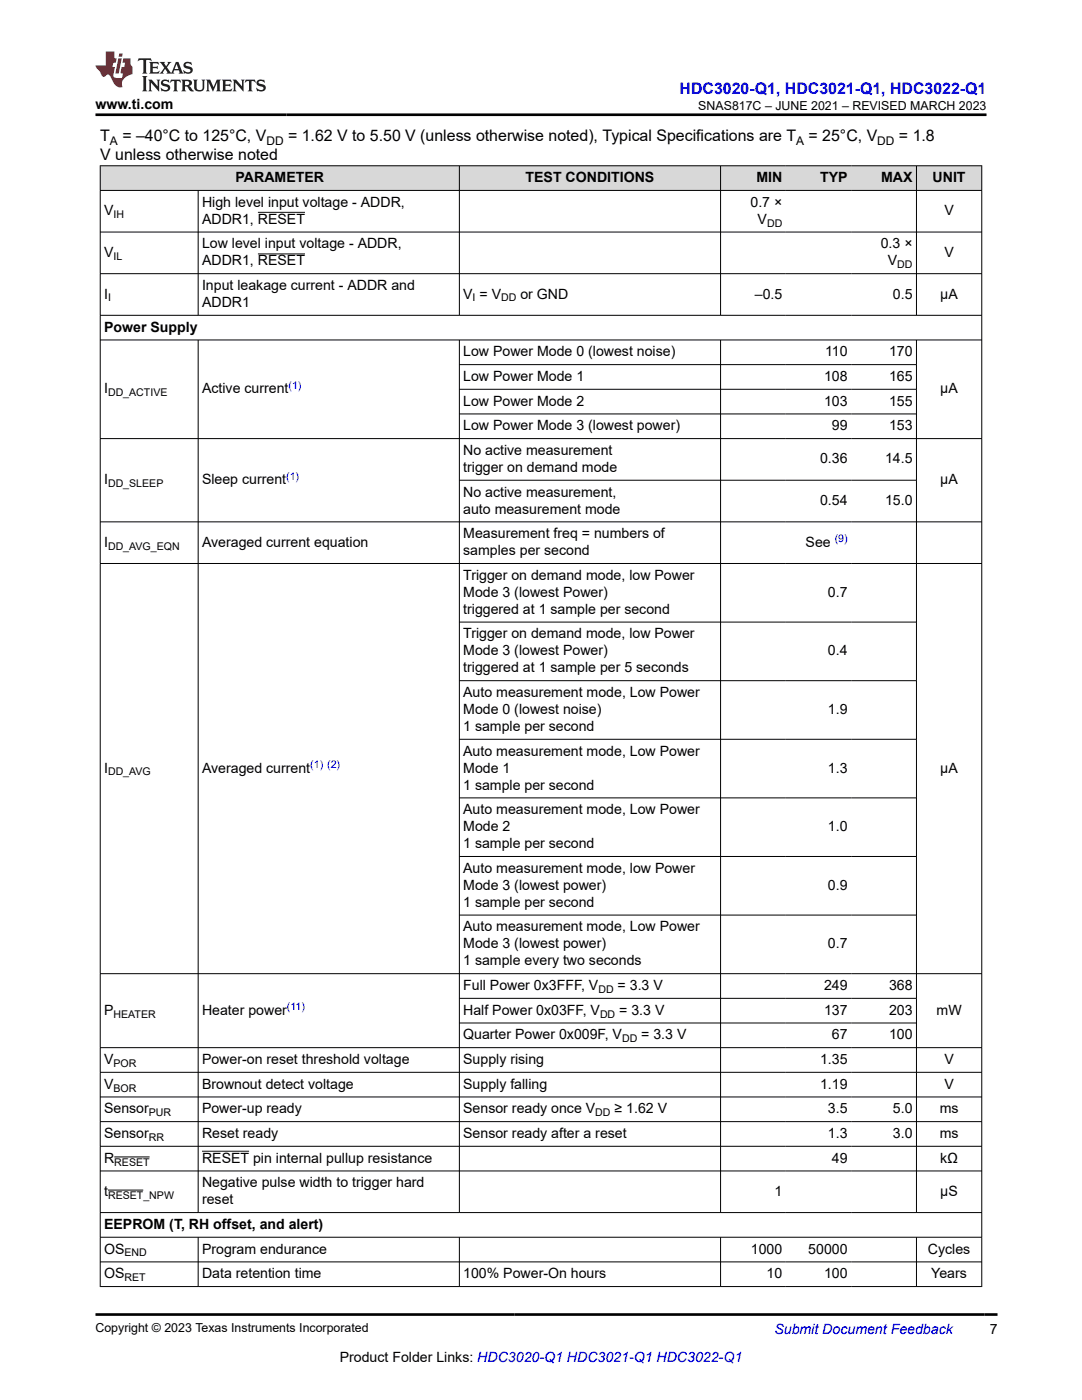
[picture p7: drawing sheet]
<svg xmlns="http://www.w3.org/2000/svg" width="216mm" height="279mm" viewBox="0 0 216 279" stroke-linecap="round" stroke-linejoin="round" font-family="sans-serif">
<defs><g id="words">
<text font-size="3.2" fill="#00f" x="135.6" y="18.7">HDC3020-Q1, HDC3021-Q1, HDC3022-Q1</text>
<g font-size="3.2">
<text x="20" y="28.2">T</text>
<text x="24.4" y="28.2">= –40°C to 125°C, V</text>
<text x="57.5" y="28.2">= 1.62 V to 5.50 V (unless otherwise noted), Typical Specifications are T</text>
<text x="161.3" y="28.2">= 25°C, V</text>
<text x="179.4" y="28.2">= 1.8</text>
<text x="20" y="32">V unless otherwise noted</text>
</g>
<g font-size="2.8">
<text x="19" y="21.8">www.ti.com</text>
<text x="40.3" y="41.3">High level input voltage - ADDR,</text>
<text x="47" y="36.4">PARAMETER</text>
<text x="104.9" y="36.4">TEST CONDITIONS</text>
<text x="149.8" y="41.3">0.7 ×</text>
<text x="150.9" y="36.4">MIN</text>
<text x="163.6" y="36.4">TYP</text>
<text x="175.8" y="36.4">MAX</text>
<text x="186.1" y="36.4">UNIT</text>
<text x="20.8" y="43">V</text>
<text x="40.3" y="44.7">ADDR1, RESET</text>
<text x="151.2" y="44.7">V</text>
<text x="188.4" y="43">V</text>
<text x="20.8" y="51.3">V</text>
<text x="40.3" y="49.6">Low level input voltage - ADDR,</text>
<text x="40.3" y="53">ADDR1, RESET</text>
<text x="175.7" y="49.6">0.3 ×</text>
<text x="177.2" y="53">V</text>
<text x="188.4" y="51.3">V</text>
<text x="20.8" y="59.6">I</text>
<text x="40.3" y="57.9">Input leakage current - ADDR and</text>
<text x="92.4" y="59.6">V = V</text>
<text x="103.8" y="59.6">or GND</text>
<text x="150.6" y="59.6">–0.5</text>
<text x="178.2" y="59.6">0.5</text>
<text x="187.6" y="59.6">µA</text>
<text x="40.3" y="61.3">ADDR1</text>
<text x="20.8" y="66.2">Power Supply</text>
<text x="92.4" y="71.1">Low Power Mode 0 (lowest noise)</text>
<text x="164.6" y="71.1">110</text>
<text x="177.4" y="71.1">170</text>
<text x="92.4" y="76">Low Power Mode 1</text>
<text x="164.4" y="76">108</text>
<text x="177.4" y="76">165</text>
<text x="20.8" y="78.5">I</text>
<text x="40.3" y="78.5">Active current</text>
<text x="92.4" y="81">Low Power Mode 2</text>
<text x="164.4" y="81">103</text>
<text x="177.4" y="81">155</text>
<text x="187.6" y="78.5">µA</text>
<text x="92.4" y="85.9">Low Power Mode 3 (lowest power)</text>
<text x="166" y="85.9">99</text>
<text x="177.4" y="85.9">153</text>
<text x="92.4" y="90.8">No active measurement</text>
<text x="92.4" y="94.2">trigger on demand mode</text>
<text x="163.6" y="92.5">0.36</text>
<text x="176.6" y="92.5">14.5</text>
<text x="20.8" y="96.7">I</text>
<text x="40.3" y="96.7">Sleep current</text>
<text x="92.4" y="99.1">No active measurement,</text>
<text x="163.6" y="100.8">0.54</text>
<text x="176.6" y="100.8">15.0</text>
<text x="187.6" y="96.7">µA</text>
<text x="92.4" y="102.5">auto measurement mode</text>
<text x="92.4" y="107.4">Measurement freq = numbers of</text>
<text x="20.8" y="109.1">I</text>
<text x="40.3" y="109.1">Averaged current equation</text>
<text x="92.4" y="110.8">samples per second</text>
<text x="160.7" y="109.1">See</text>
<text x="92.4" y="115.7">Trigger on demand mode, low Power</text>
<text x="92.4" y="119.1">Mode 3 (lowest Power)</text>
<text x="165.2" y="119.1">0.7</text>
<text x="92.4" y="122.5">triggered at 1 sample per second</text>
<text x="92.4" y="127.4">Trigger on demand mode, low Power</text>
<text x="92.4" y="130.8">Mode 3 (lowest Power)</text>
<text x="165.2" y="130.8">0.4</text>
<text x="92.4" y="134.2">triggered at 1 sample per 5 seconds</text>
<text x="92.4" y="139.1">Auto measurement mode, Low Power</text>
<text x="92.4" y="142.5">Mode 0 (lowest noise)</text>
<text x="165.2" y="142.5">1.9</text>
<text x="92.4" y="145.9">1 sample per second</text>
<text x="20.8" y="154.2">I</text>
<text x="40.3" y="154.2">Averaged current</text>
<text x="92.4" y="150.8">Auto measurement mode, Low Power</text>
<text x="92.4" y="154.2">Mode 1</text>
<text x="165.2" y="154.2">1.3</text>
<text x="187.6" y="154.2">µA</text>
<text x="92.4" y="157.6">1 sample per second</text>
<text x="92.4" y="162.5">Auto measurement mode, Low Power</text>
<text x="92.4" y="165.9">Mode 2</text>
<text x="165.2" y="165.9">1.0</text>
<text x="92.4" y="169.3">1 sample per second</text>
<text x="92.4" y="174.2">Auto measurement mode, low Power</text>
<text x="92.4" y="177.6">Mode 3 (lowest power)</text>
<text x="165.2" y="177.6">0.9</text>
<text x="92.4" y="181">1 sample per second</text>
<text x="92.4" y="185.9">Auto measurement mode, Low Power</text>
<text x="92.4" y="189.3">Mode 3 (lowest power)</text>
<text x="165.2" y="189.3">0.7</text>
<text x="92.4" y="192.7">1 sample every two seconds</text>
<text x="92.4" y="197.6">Full Power 0x3FFF, V</text>
<text x="123.2" y="197.6">= 3.3 V</text>
<text x="164.4" y="197.6">249</text>
<text x="177.4" y="197.6">368</text>
<text x="20.8" y="202.5">P</text>
<text x="40.3" y="202.5">Heater power</text>
<text x="92.4" y="202.5">Half Power 0x03FF, V</text>
<text x="123.6" y="202.5">= 3.3 V</text>
<text x="164.4" y="202.5">137</text>
<text x="177.4" y="202.5">203</text>
<text x="186.9" y="202.5">mW</text>
<text x="92.4" y="207.4">Quarter Power 0x009F, V</text>
<text x="128" y="207.4">= 3.3 V</text>
<text x="166" y="207.4">67</text>
<text x="177.4" y="207.4">100</text>
<text x="20.8" y="212.4">V</text>
<text x="40.3" y="212.4">Power-on reset threshold voltage</text>
<text x="92.4" y="212.4">Supply rising</text>
<text x="163.6" y="212.4">1.35</text>
<text x="188.4" y="212.4">V</text>
<text x="20.8" y="217.3">V</text>
<text x="40.3" y="217.3">Brownout detect voltage</text>
<text x="92.4" y="217.3">Supply falling</text>
<text x="163.6" y="217.3">1.19</text>
<text x="188.4" y="217.3">V</text>
<text x="20.8" y="222.2">Sensor</text>
<text x="20.8" y="227.1">Sensor</text>
<text x="40.3" y="222.2">Power-up ready</text>
<text x="40.3" y="227.1">Reset ready</text>
<text x="92.4" y="222.2">Sensor ready once V</text>
<text x="92.4" y="227.1">Sensor ready after a reset</text>
<text x="122.6" y="222.2">≥ 1.62 V</text>
<text x="165.2" y="222.2">3.5</text>
<text x="165.2" y="227.1">1.3</text>
<text x="178.2" y="222.2">5.0</text>
<text x="178.2" y="227.1">3.0</text>
<text x="187.5" y="222.2">ms</text>
<text x="187.5" y="227.1">ms</text>
<text x="20.8" y="232">R</text>
<text x="40.3" y="232">RESET pin internal pullup resistance</text>
<text x="166" y="232">49</text>
<text x="187.6" y="232">kΩ</text>
<text x="20.8" y="238.7">t</text>
<text x="40.3" y="237">Negative pulse width to trigger hard</text>
<text x="154.5" y="238.7">1</text>
<text x="187.6" y="238.7">µS</text>
<text x="20.8" y="245.3">EEPROM (T, RH offset, and alert)</text>
<text x="40.3" y="240.3">reset</text>
<text x="20.8" y="250.2">OS</text>
<text x="40.3" y="250.2">Program endurance</text>
<text x="149.8" y="250.2">1000</text>
<text x="161.3" y="250.2">50000</text>
<text x="185.2" y="250.2">Cycles</text>
<text x="20.8" y="255.1">OS</text>
<text x="40.3" y="255.1">Data retention time</text>
<text x="92.4" y="255.1">100% Power-On hours</text>
<text x="153" y="255.1">10</text>
<text x="164.4" y="255.1">100</text>
<text x="185.8" y="255.1">Years</text>
<text x="197.5" y="266.1">7</text>
<text x="67.8" y="271.7">Product Folder Links: HDC3020-Q1 HDC3021-Q1 HDC3022-Q1</text>
</g>
<text font-size="2.8" fill="#00f" x="154.5" y="266.2">Submit Document Feedback</text>
<g font-size="2.5">
<text x="139.3" y="21.9">SNAS817C – JUNE 2021 – REVISED MARCH 2023</text>
<text x="19" y="265.9">Copyright © 2023 Texas Instruments Incorporated</text>
</g>
<g font-size="2.4">
<text x="21.9" y="28.9">A</text>
<text x="53.2" y="28.9">DD</text>
<text x="158.9" y="28.9">A</text>
<text x="175.1" y="28.9">DD</text>
</g>
<g font-size="2.1">
<text x="22.6" y="43.5">IH</text>
<text x="153" y="45.2">DD</text>
<text x="22.6" y="51.8">IL</text>
<text x="179" y="53.5">DD</text>
<text x="21.6" y="60.2">I</text>
<text x="94.3" y="60.2">I</text>
<text x="100" y="60.2">DD</text>
<text x="21.6" y="79.1">DD_ACTIVE</text>
<text x="21.6" y="97.2">DD_SLEEP</text>
<text x="21.6" y="109.7">DD_AVG_EQN</text>
<text x="21.6" y="154.8">DD_AVG</text>
<text x="22.6" y="203.1">HEATER</text>
<text x="119.4" y="198.2">DD</text>
<text x="119.7" y="203.1">DD</text>
<text x="124.1" y="208">DD</text>
<text x="22.6" y="212.9">POR</text>
<text x="22.6" y="217.8">BOR</text>
<text x="29.7" y="222.8">PUR</text>
<text x="29.7" y="227.7">RR</text>
<text x="118.8" y="222.8">DD</text>
<text x="22.8" y="232.6">RESET</text>
<text x="21.6" y="239.2">RESET_NPW</text>
<text x="24.8" y="250.8">END</text>
<text x="24.8" y="255.7">RET</text>
</g>
<g font-size="2.1" fill="#00f">
<text x="57.6" y="77.6">(1)</text>
<text x="57.1" y="95.7">(1)</text>
<text x="166.5" y="108.2">(9)</text>
<text x="61.9" y="153.3">(1) (2)</text>
<text x="57.3" y="201.6">(11)</text>
</g>
</g></defs>
<g fill="#d8d8d8">
<path d="M20 33.1h175.9v4.9h-175.9z" fill-rule="evenodd"/>
<path d="M20.1 33.1h71.5v4.8h-71.5z" fill-rule="evenodd"/>
<path d="M91.7 33.1h52v4.8h-52z" fill-rule="evenodd"/>
<path d="M143.8 33.1h13v4.8h-13z" fill-rule="evenodd"/>
<path d="M156.8 33.1h13v4.8h-13z" fill-rule="evenodd"/>
<path d="M169.8 33.1h13v4.8h-13z" fill-rule="evenodd"/>
<path d="M182.9 33.1h12.9v4.8h-12.9z" fill-rule="evenodd"/>
</g>
<g fill="none" stroke="#000" stroke-width=".2">
<path d="M19.9 33.1h176.1M19.9 38h176.1M20 33v223.8M39.5 38v25M91.7 33v30M143.8 33v30M182.9 33v30M195.9 33v223.8M19.9 46.3h176.1M19.9 54.6h176.1M51.4 42.4h9.5M51.4 50.7h9.5"/>
<path d="M19.9 62.9h176.1M19.9 67.8h176.1M39.5 67.8v174.3M91.7 67.8v174.3M91.7 72.8h91.2M91.7 77.7h91.2M143.8 67.8v174.3M182.9 67.8v174.3M19.9 87.5h176.1M91.7 82.6h91.2M91.7 95.8h91.2M19.9 104.1h176.1"/>
<path d="M19.9 112.5h176.1M91.7 124.2h91.2M91.7 135.8h91.2M91.7 147.5h91.2M91.7 159.2h91.2M91.7 170.9h91.2M19.9 194.3h176.1M91.7 182.6h91.2M91.7 199.2h91.2M19.9 209.1h176.1M19.9 214h176.1M19.9 218.9h176.1"/>
<path d="M91.7 204.2h91.2M19.9 223.8h176.1M19.9 228.8h176.1M19.9 233.7h176.1M21.6 237.5h7M22.8 230.9h7.1M40.3 229.7h9.4M19.9 242h176.1M19.9 246.9h176.1M19.9 251.8h176.1M19.9 256.8h176.1M39.5 246.9v9.9"/>
<path d="M91.7 246.9v9.9M143.8 246.9v9.9M182.9 246.9v9.9"/>
</g>
<path d="M27.7 11.6l-.2 .6 .5-.2h.6v.1v2.2l-.2 .4h1l-.2-.4v-2.2v-.1h.5l.5 .2-.1-.6zM29.8 12.4l.2 .3v1.6l-.2 .4h1.9l.1-.6a1.08 1.08 0 0 1-1.3 .2v-.7h.6l.4 .2v-.7l-.4 .2h-.6v-.5l.2-.2a1 1 0 0 1 1 .3l-.1-.5zM31.8 12.4l1 1.1-1 1.2h.9l-.2-.2 .4-.8 .5 .8-.2 .2h1.6l-.2-.2 .1-.5h1l.1 .5-.1 .2h.9l-.2-.4-.8-1.9h-.5l-1 2.1-.8-1.1 .9-1h-.8l.2 .2-.5 .6-.3-.6 .1-.2zM35.2 12.8l.4 1h-.8zM36.8 12.5a.65 .65 0 0 0-.2 .7 .65 .65 0 0 0 .6 .5l.7 .1 .1 .3a.79 .79 0 0 1-.7 .4 .79 .79 0 0 1-.7-.5l.1 .7 .2-.1a.93 .93 0 0 0 1.1 0 .93 .93 0 0 0 .4-.9 1.46 1.46 0 0 0-1.2-.6l-.1-.3a1.09 1.09 0 0 1 1.2 .2l-.2-.6-.1 .1-.6-.2zM28.4 15.2l.2 .4v2.2l-.2 .4h1l-.2-.4v-2.2l.2-.4zM29.6 15.9l.2 .4v1.5l-.2 .4h.8l-.3-.4v-1.3l1.7 1.8v-2l.2-.4h-.8l.2 .2 .1 1.1-1.2-1.3zM32.3 16a.65 .65 0 0 0-.2 .8 .65 .65 0 0 0 .7 .4l.6 .2 .1 .2a.79 .79 0 0 1-.7 .4 .79 .79 0 0 1-.7-.5l.1 .7 .2-.1a.93 .93 0 0 0 1.1 .1 .93 .93 0 0 0 .4-1 1.46 1.46 0 0 0-1.2-.5l-.1-.4a1.09 1.09 0 0 1 1.2 .2l-.2-.6-.1 .1-.6-.1zM34.1 15.9l-.1 .6a.63 .63 0 0 1 .7-.3l.1 1.6-.3 .4h1l-.2-.4v-1.6a.66 .66 0 0 1 .8 .3l-.1-.6zM36.2 15.9l.2 .4v1.5l-.2 .4h.9l-.2-.2v-.7h.5l.1 .2a.79 .79 0 0 0 1.2 .6l-1-.9a.61 .61 0 0 0 .6-.6 .61 .61 0 0 0-.5-.7zM36.9 16.2h.2a.47 .47 0 0 1 .5 .1 .47 .47 0 0 1 .1 .5l-.2 .1-.6 .1zM38.5 15.9l.2 .2a2.27 2.27 0 0 0 .4 2 1.04 1.04 0 0 0 1.7-.7v-1.3l.2-.2h-.8l.2 .4v1.1a.6 .6 0 0 1-.6 .6 .6 .6 0 0 1-.6-.6v-1.1l.3-.4zM41.1 15.9l.2 .4v1.5l-.2 .4h.7l-.2-.4v-1.4l.9 1.9 .8-1.9v1.4l-.2 .4h1l-.3-.4v-1.5l.3-.4h-.8l-.7 1.5-.7-1.5zM44.3 15.9l.2 .4v1.5l-.2 .4h1.9l.1-.6a1.09 1.09 0 0 1-1.3 .2v-.7h.6l.4 .2v-.6l-.4 .2h-.6v-.6l.2-.1a1.01 1.01 0 0 1 1 .3l-.1-.6zM46.4 15.9l.3 .4v1.5l-.3 .4h.8l-.2-.4v-1.3l1.6 1.8v-2l.2-.4h-.7l.2 .2v1.1l-1.2-1.3zM49 15.9l-.1 .6a.63 .63 0 0 1 .8-.3v1.6l-.3 .4h1l-.2-.4v-1.6a.66 .66 0 0 1 .8 .3l-.1-.6zM51.4 16a.65 .65 0 0 0-.2 .8 .65 .65 0 0 0 .6 .4l.6 .2 .2 .2a.79 .79 0 0 1-.8 .4 .79 .79 0 0 1-.6-.5l.1 .7 .2-.1a.93 .93 0 0 0 1 .1 .93 .93 0 0 0 .5-1 1.46 1.46 0 0 0-1.3-.5l-.1-.4a1.09 1.09 0 0 1 1.3 .2l-.2-.6-.2 .1-.5-.1z" fill="#231f20"/>
<path d="M21.1 10.3v2.7h-2.1l.1 .4 .9 1a.95 .95 0 0 0 .9 .9 .59 .59 0 0 1 .6-.4 .59 .59 0 0 1 .5 .3l.4 .8a1.59 1.59 0 0 0 2.1 1.4 1.61 1.61 0 0 1 1-2.3l1-.3-.1-1.5a1.59 1.59 0 0 1-.4-1.7h-1.4l-.2 .9h.5l-.1 .9h-.5l-.2 .9v.3l.4 .1-.2 .9h-.6a.73 .73 0 0 1-1.1-.7l.3-1.5h-.5l.2-.9h.5l.2-.9h-.5v-1.3zM23.6 11.6l-.6 3.1h.7l.6-3.1zM23.8 10.7l-.1 .6h.7l.1-.6z" fill="#ed1c24"/>
<path d="M19 22.9h177.8M19 262.3h180" fill="none" stroke="#000" stroke-width=".53"/>
<use href="#words"/>
</svg>
